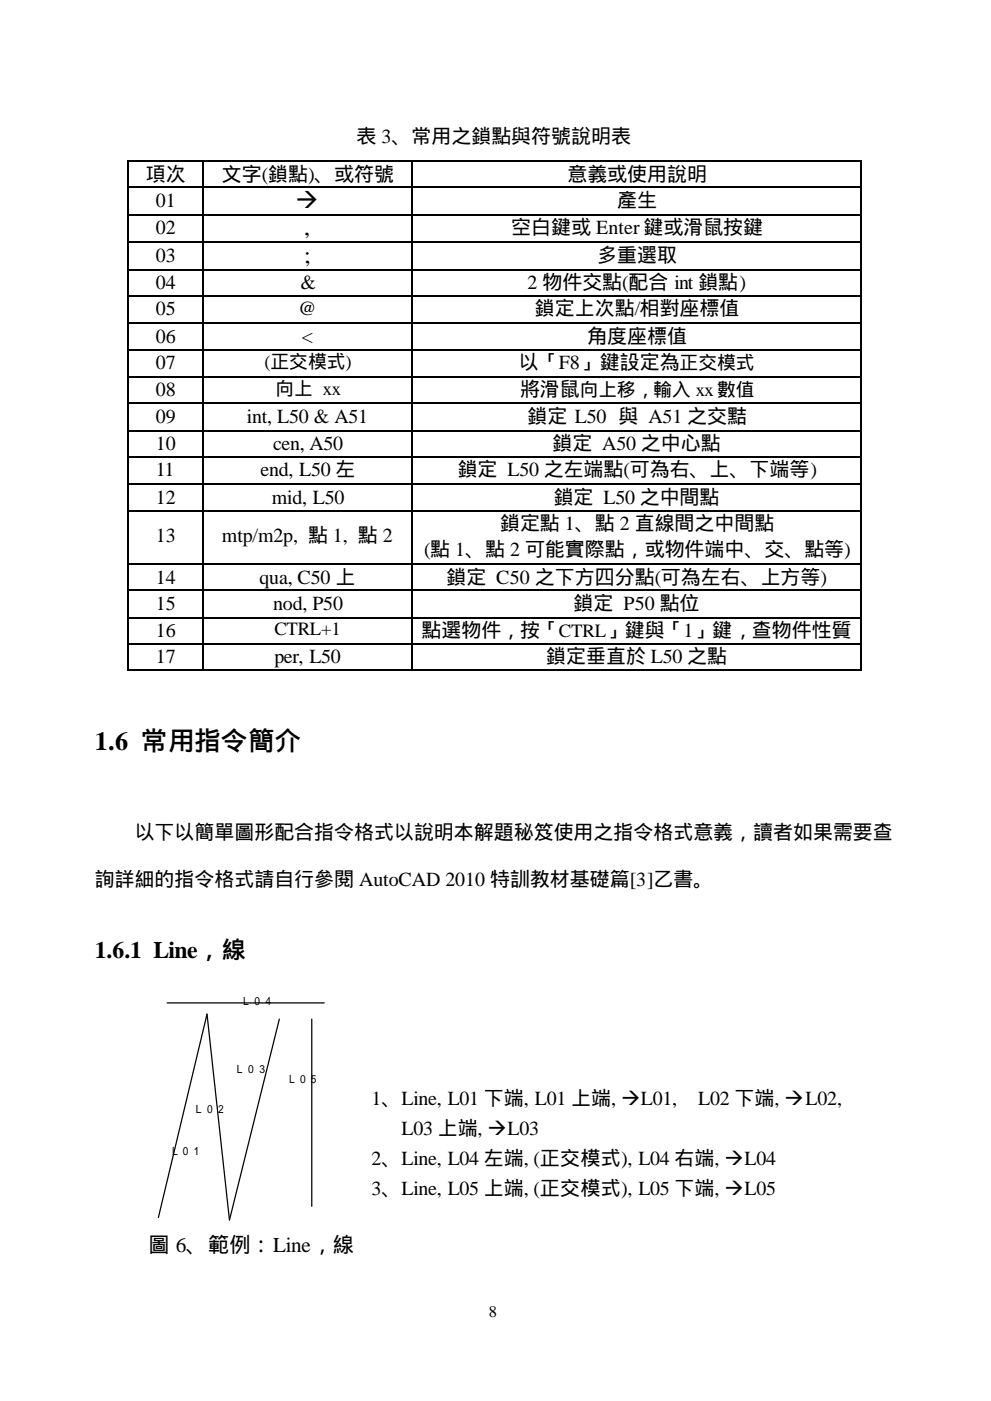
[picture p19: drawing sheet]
<svg xmlns="http://www.w3.org/2000/svg" width="210mm" height="297mm" viewBox="0 0 210 297" stroke-linecap="round" stroke-linejoin="round" font-family="sans-serif">
<defs><g id="words">
<text font-size="5.6" x="20.1" y="158.9">1.6 常用指令簡介</text>
<g font-size="5">
<text x="62.7" y="44.1">‡</text>
<text x="64.6" y="49.9">,</text>
<text x="64.6" y="55.7">;</text>
<text x="20.1" y="203.1">1.6.1 Line，線</text>
</g>
<text font-size="4.5" x="31.5" y="265.6">圖 6、範例：Line，線</text>
<g font-size="4.2">
<text x="75.7" y="30.3">表 3、常用之鎖點與符號說明表</text>
<text x="31" y="38.3">項次</text>
<text x="47.1" y="38.3">文字(鎖點)、或符號</text>
<text x="120.4" y="38.3">意義或使用說明</text>
<text x="33.1" y="43.8">01</text>
<text x="131" y="43.8">產生</text>
<text x="33.1" y="49.7">02</text>
<text x="108.5" y="49.7">空白鍵或 Enter 鍵或滑鼠按鍵</text>
<text x="33.1" y="55.5">03</text>
<text x="126.7" y="55.5">多重選取</text>
<text x="33.1" y="61.3">04</text>
<text x="63.8" y="61.3">&amp;</text>
<text x="111.9" y="61.3">2 物件交點(配合 int 鎖點)</text>
<text x="33.1" y="66.9">05</text>
<text x="63.2" y="66.9">@</text>
<text x="113.5" y="66.9">鎖定上次點/相對座標值</text>
<text x="33.1" y="72.7">06</text>
<text x="64" y="72.7">&lt;</text>
<text x="124.6" y="72.7">角度座標值</text>
<text x="33.1" y="78.2">07</text>
<text x="110.1" y="78.2">以「F8」鍵設定為正交模式</text>
<text x="33.1" y="84">08</text>
<text x="33.1" y="89.6">09</text>
<text x="52.4" y="89.6">int, L50 &amp; A51</text>
<text x="110.3" y="84">將滑鼠向上移，輸入 xx數值</text>
<text x="111.9" y="89.6">鎖定 L50 與 A51 之交黠</text>
<text x="33.1" y="95.4">10</text>
<text x="57.9" y="95.4">cen, A50</text>
<text x="117.2" y="95.4">鎖定 A50 之中心點</text>
<text x="33.1" y="101">11</text>
<text x="55.3" y="101">end, L50 左</text>
<text x="97.1" y="101">鎖定 L50 之左端點(可為右、上、下端等)</text>
<text x="33.1" y="106.8">12</text>
<text x="57.7" y="106.8">mid, L50</text>
<text x="117.5" y="106.8">鎖定 L50 之中間點</text>
<text x="106.1" y="112.4">鎖定點 1、點 2 直線間之中間點</text>
<text x="33.1" y="115">13</text>
<text x="47.1" y="115">mtp/m2p, 點 1, 點 2</text>
<text x="90" y="117.9">(點 1、點 2 可能實際點，或物件端中、交、點等)</text>
<text x="33.1" y="123.7">14</text>
<text x="55" y="123.7">qua, C50 上</text>
<text x="94.7" y="123.7">鎖定 C50 之下方四分點(可為左右、上方等)</text>
<text x="33.1" y="129.3">15</text>
<text x="57.9" y="129.3">nod, P50</text>
<text x="121.7" y="129.3">鎖定 P50 點位</text>
<text x="33.1" y="135.1">16</text>
<text x="89.4" y="135.1">點選物件，按「CTRL」鍵與「1」鍵，查物件性質</text>
<text x="33.1" y="140.7">17</text>
<text x="58.2" y="140.7">per, L50</text>
<text x="115.9" y="140.7">鎖定垂直於 L50 之點</text>
<text x="28.6" y="178">以下以簡單圖形配合指令格式以說明本解題秘笈使用之指令格式意義，讀者如果需要查</text>
<text x="20.1" y="187.8">詢詳細的指令格式請自行參閱 AutoCAD 2010 特訓教材基礎篇[3]乙書。</text>
<text x="78.8" y="234.3">1、Line, L01 下端, L01 上端, ‡L01,</text>
<text x="148.1" y="234.3">L02 下端, ‡L02,</text>
<text x="85.2" y="240.7">L03 上端, ‡L03</text>
<text x="78.8" y="247">2、Line, L04 左端, (正交模式), L04 右端, ‡L04</text>
<text x="78.8" y="253.4">3、Line, L05 上端, (正交模式), L05 下端, ‡L05</text>
</g>
<g font-size="4">
<text x="56.1" y="78">(正交模式)</text>
<text x="58.5" y="83.8">向上 xx</text>
<text x="58.2" y="134.6">CTRL+1</text>
</g>
<text font-size="3.4" x="103.7" y="279.3">8</text>
<g font-size="2.4">
<text x="51.6" y="213.2">L 0 4</text>
<text x="50.3" y="227.5">L 0 3</text>
<text x="61.4" y="229.6">L 0 5</text>
<text x="41.5" y="235.9">L 0 2</text>
<text x="36.5" y="244.9">L 0 1</text>
</g>
</g></defs>
<g fill="#000">
<path d="M27 34h.3v.3h-.3zM27 39.6h.3v.3h-.3zM42.9 34h.2v.3h-.2zM42.9 39.6h.2v.3h-.2zM87.3 34h.3v.3h-.3zM87.3 39.6h.3v.3h-.3zM182.6 34h.2v.3h-.2zM182.6 39.6h.2v.3h-.2zM27 45.4h.3v.3h-.3zM27 51.2h.3v.3h-.3zM27 57.1h.3v.2h-.3zM42.9 45.4h.2v.3h-.2z"/>
<path d="M42.9 51.2h.2v.3h-.2zM42.9 57.1h.2v.2h-.2zM87.3 45.4h.3v.3h-.3zM87.3 51.2h.3v.3h-.3zM87.3 57.1h.3v.2h-.3zM182.6 45.4h.2v.3h-.2zM182.6 51.2h.2v.3h-.2zM182.6 57.1h.2v.2h-.2zM27 62.6h.3v.3h-.3zM27 68.4h.3v.3h-.3zM27 74h.3v.3h-.3zM42.9 62.6h.2v.3h-.2z"/>
<path d="M42.9 68.4h.2v.3h-.2zM42.9 74h.2v.3h-.2zM87.3 62.6h.3v.3h-.3zM87.3 68.4h.3v.3h-.3zM87.3 74h.3v.3h-.3zM182.6 62.6h.2v.3h-.2zM182.6 68.4h.2v.3h-.2zM182.6 74h.2v.3h-.2zM27 79.8h.3v.3h-.3zM27 85.4h.3v.2h-.3zM27 91.2h.3v.3h-.3zM27 96.7h.3v.3h-.3z"/>
<path d="M42.9 79.8h.2v.3h-.2zM42.9 85.4h.2v.2h-.2zM42.9 91.2h.2v.3h-.2zM42.9 96.7h.2v.3h-.2zM87.3 79.8h.3v.3h-.3zM87.3 85.4h.3v.2h-.3zM87.3 91.2h.3v.3h-.3zM87.3 96.7h.3v.3h-.3zM182.6 79.8h.2v.3h-.2zM182.6 85.4h.2v.2h-.2zM182.6 91.2h.2v.3h-.2zM182.6 96.7h.2v.3h-.2z"/>
<path d="M27 102.6h.3v.2h-.3zM27 108.1h.3v.3h-.3zM27 119.5h.3v.3h-.3zM42.9 102.6h.2v.2h-.2zM42.9 108.1h.2v.3h-.2zM42.9 119.5h.2v.3h-.2zM87.3 102.6h.3v.2h-.3zM87.3 108.1h.3v.3h-.3zM87.3 119.5h.3v.3h-.3zM182.6 102.6h.2v.2h-.2zM182.6 108.1h.2v.3h-.2zM182.6 119.5h.2v.3h-.2z"/>
<path d="M27 125.1h.3v.2h-.3zM27 130.9h.3v.2h-.3zM27 136.4h.3v.3h-.3zM42.9 125.1h.2v.2h-.2zM42.9 130.9h.2v.2h-.2zM42.9 136.4h.2v.3h-.2zM87.3 125.1h.3v.2h-.3zM87.3 130.9h.3v.2h-.3zM87.3 136.4h.3v.3h-.3zM182.6 125.1h.2v.2h-.2zM182.6 130.9h.2v.2h-.2zM182.6 136.4h.2v.3h-.2z"/>
<path d="M27 142h.3v.3h-.3zM42.9 142h.2v.3h-.2zM87.3 142h.3v.3h-.3zM182.6 142h.2v.3h-.2z"/>
</g>
<g fill="none" stroke="#000" stroke-width=".26">
<path d="M27.1 34.3v5.3M27.1 39.9v5.5M27.3 34.2h15.6M27.3 39.7h15.6M43 34.3v5.3M43 39.9v5.5M43.1 34.2h44.2M43.1 39.7h44.2M87.4 34.3v5.3M87.4 39.9v5.5M87.6 34.2h95M87.6 39.7h95"/>
<path d="M182.7 34.3v5.3M182.7 39.9v5.5M27.1 45.7v5.5M27.1 51.5v5.6M27.1 57.3v5.3M27.3 45.6h15.6M27.3 51.4h15.6M27.3 57.2h15.6M43 45.7v5.5M43 51.5v5.6M43 57.3v5.3M43.1 45.6h44.2"/>
<path d="M43.1 51.4h44.2M43.1 57.2h44.2M87.4 45.7v5.5M87.4 51.5v5.6M87.4 57.3v5.3M87.6 45.6h95M87.6 51.4h95M87.6 57.2h95M182.7 45.7v5.5M182.7 51.5v5.6M182.7 57.3v5.3M27.1 62.9v5.5"/>
<path d="M27.1 68.7v5.3M27.1 74.3v5.5M27.3 62.8h15.6M27.3 68.6h15.6M27.3 74.1h15.6M27.3 79.9h15.6M43 62.9v5.5M43 68.7v5.3M43 74.3v5.5M43.1 62.8h44.2M43.1 68.6h44.2M43.1 74.1h44.2"/>
<path d="M43.1 79.9h44.2M87.4 62.9v5.5M87.4 68.7v5.3M87.4 74.3v5.5M87.6 62.8h95M87.6 68.6h95M87.6 74.1h95M87.6 79.9h95M182.7 62.9v5.5M182.7 68.7v5.3M182.7 74.3v5.5M27.1 80.1v5.3"/>
<path d="M27.1 85.6v5.6M27.1 91.5v5.2M27.1 97v5.6M27.3 85.5h15.6M27.3 91.3h15.6M27.3 96.9h15.6M43 80.1v5.3M43 85.6v5.6M43 91.5v5.2M43 97v5.6M43.1 85.5h44.2M43.1 91.3h44.2"/>
<path d="M43.1 96.9h44.2M87.4 80.1v5.3M87.4 85.6v5.6M87.4 91.5v5.2M87.4 97v5.6M87.6 85.5h95M87.6 91.3h95M87.6 96.9h95M182.7 80.1v5.3M182.7 85.6v5.6M182.7 91.5v5.2M182.7 97v5.6"/>
<path d="M27.1 102.8v5.3M27.1 108.4v11.1M27.1 119.8v5.3M27.3 102.7h15.6M27.3 108.3h15.6M27.3 119.6h15.6M43 102.8v5.3M43 108.4v11.1M43 119.8v5.3M43.1 102.7h44.2M43.1 108.3h44.2M43.1 119.6h44.2"/>
<path d="M87.4 102.8v5.3M87.4 108.4v11.1M87.4 119.8v5.3M87.6 102.7h95M87.6 108.3h95M87.6 119.6h95M182.7 102.8v5.3M182.7 108.4v11.1M182.7 119.8v5.3M27.1 125.3v5.6M27.1 131.1v5.3M27.1 136.7v5.3"/>
<path d="M27.3 125.2h15.6M27.3 131h15.6M27.3 136.6h15.6M43 125.3v5.6M43 131.1v5.3M43 136.7v5.3M43.1 125.2h44.2M43.1 131h44.2M43.1 136.6h44.2M87.4 125.3v5.6M87.4 131.1v5.3M87.4 136.7v5.3"/>
<path d="M87.6 125.2h95M87.6 131h95M87.6 136.6h95M182.7 125.3v5.6M182.7 131.1v5.3M182.7 136.7v5.3M27.3 142.1h15.6M43.1 142.1h44.2M87.6 142.1h95M35.5 212.6h33.3M59.3 216.1l-10.6 42.6-4.8-43.7-10.3 43.1M66.1 216.1v39.7"/>
</g>
<use href="#words"/>
</svg>
